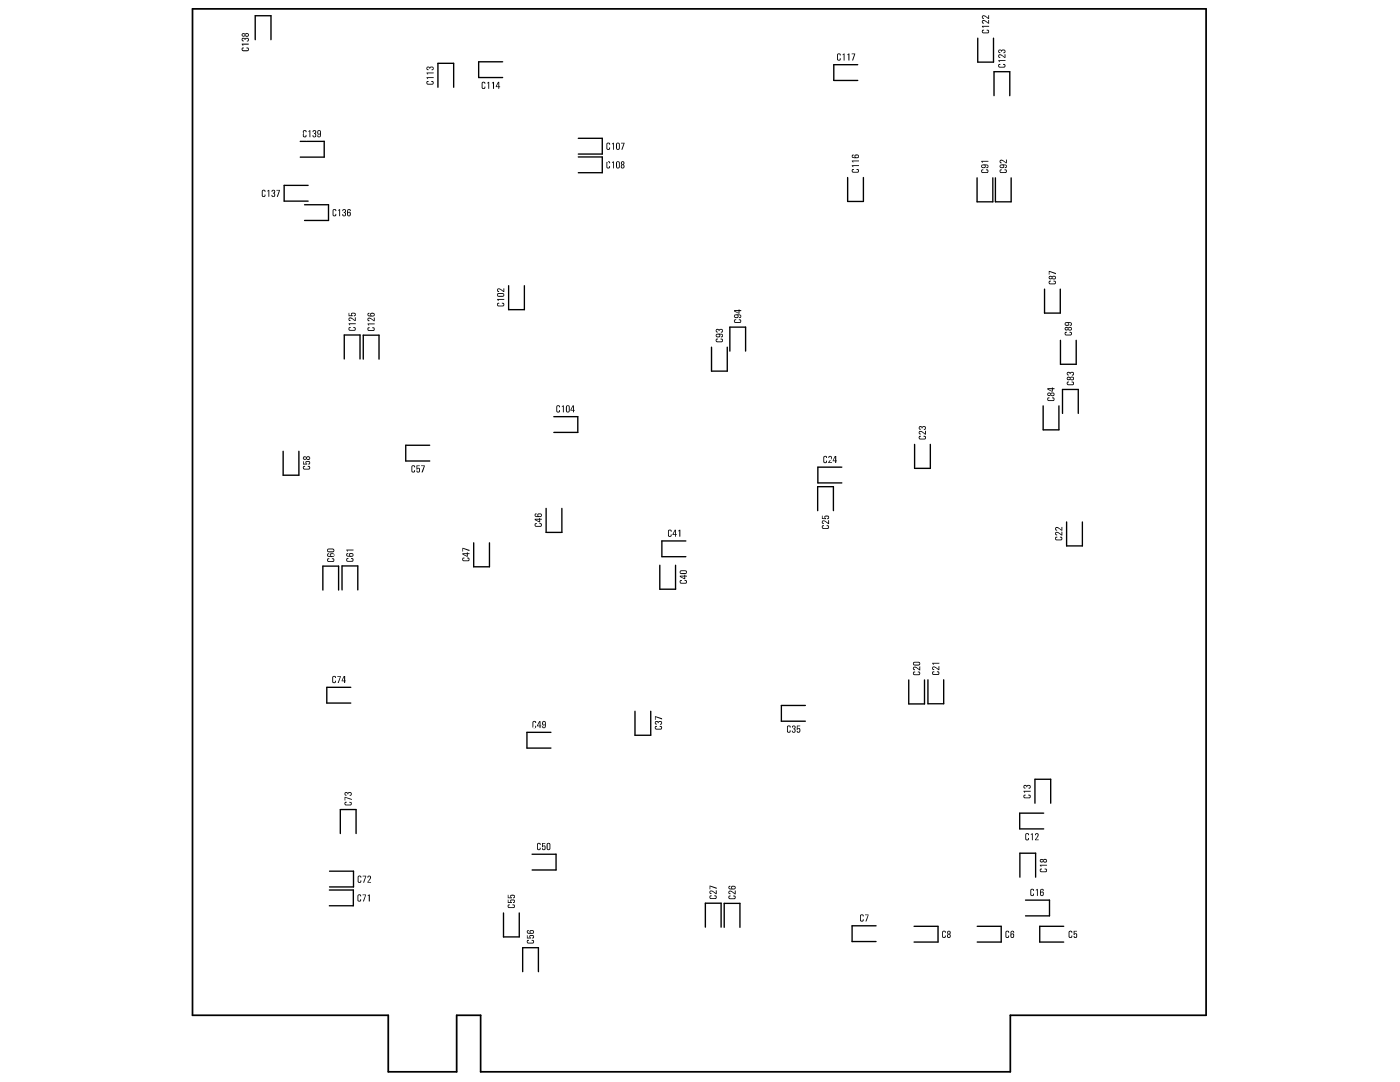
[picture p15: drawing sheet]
<svg xmlns="http://www.w3.org/2000/svg" width="279mm" height="216mm" viewBox="0 0 279 216" stroke-linecap="round" stroke-linejoin="round" font-family="sans-serif">
<g fill="none" stroke="#000" stroke-width=".27">
<path d="M50.9 7.9v-4.8h3.2v4.8M87.4 17.4v-4.8h3.1v4.8M100.3 12.3h-4.8v3.2h4.8M171.2 12.9h-4.8v3.2h4.8M195.1 7.6v4.8h3.2v-4.8M198.4 19.1v-4.8h3.1v4.8M59.9 28.2h4.8v3.2h-4.8M61.5 37h-4.8v3.1h4.8M115.4 27.6h4.8v3.1h-4.8M115.4 31.3h4.8v3.2h-4.8M169.2 35.4v4.8h3.1v-4.8M195 35.5v4.8h3.1v-4.8"/>
<path d="M198.7 35.5v4.8h3.1v-4.8M60.8 40.9h4.8v3.1h-4.8M101.5 57v4.8h3.2v-4.8M208.5 57.7v4.8h3.1v-4.8M68.7 71.6v-4.8h3.1v4.8M72.5 71.7v-4.8h3.1v4.8M142 69.3v4.8h3.1v-4.8M145.7 70.1v-4.8h3.1v4.8M211.6 67.9v4.8h3.2v-4.8M56.5 90v4.8h3.2v-4.8M85.8 88.8h-4.8v3.2h4.8M110.5 83.1h4.8v3.2h-4.8"/>
<path d="M168 93.2h-4.8v3.2h4.8M182.5 88.7v4.8h3.2v-4.8M208.2 81v4.8h3.1v-4.8M212 82.5v-4.8h3.2v4.8M64.4 117.7v-4.7h3.2v4.7M68.3 117.7v-4.8h3.1v4.8M94.5 108.3v4.8h3.2v-4.8M109 101.5v4.7h3.1v-4.7M131.7 112.8v4.8h3.1v-4.8M136.9 107.9h-4.8v3.2h4.8M163.2 101.9v-4.8h3.1v4.8M212.9 104.1v4.8h3.1v-4.8"/>
<path d="M70 137.1h-4.8v3.2h4.8M181.4 135.7v4.8h3.1v-4.8M185.2 135.6v4.8h3.1v-4.8M109.9 146.1h-4.7v3.2h4.7M126.7 141.9v4.8h3.2v-4.8M160.7 140.8h-4.8v3.1h4.8M65.7 177.6h4.8v3.1h-4.8M65.8 173.8h4.8v3.2h-4.8M67.9 166.3v-4.8h3.2v4.8M106.2 170.5h4.8v3.1h-4.8M203.5 175v-4.8h3.2v4.8M204.7 179.6h4.7v3.1h-4.7"/>
<path d="M206.5 160.3v-4.8h3.2v4.8M208.3 162.3h-4.8v3.1h4.8M100.5 182.2v4.8h3.1v-4.8M104.3 193.9v-4.8h3.2v4.8M140.8 185v-4.8h3.1v4.8M144.5 185v-4.7h3.2v4.7M174.8 184.7h-4.7v3.2h4.7M182.4 184.8h4.8v3.2h-4.8M195 184.8h4.8v3.2h-4.8M212.3 184.8h-4.8v3.2h4.8"/>
</g>
<g fill="#000">
<path d="M48.3 7.6h.4l.2 .2 .2-.2h.4l.2 .4-.3 .3h-.1v-.2a.19 .19 0 0 0 .2-.2 .19 .19 0 0 0-.2-.2l-.5 .3a.22 .22 0 0 0-.1-.3 .22 .22 0 0 0-.3 .1 .22 .22 0 0 0 .2 .3v.2l-.3-.1zM48.3 9.5h.3v.2a.18 .18 0 0 0-.2 .1 .18 .18 0 0 0 .2 .2h.7a.19 .19 0 0 0 .2-.2 .19 .19 0 0 0-.3-.1v-.2l.4 .1v.6h-1a.42 .42 0 0 1-.4-.2 .42 .42 0 0 1 .1-.5zM48.3 8.7h1.3v.2h-1.1l.1 .2h-.2zM85.2 13.3h.4l.2 .2 .2-.2h.4l.1 .6-.4 .1v-.2a.22 .22 0 0 0 .3-.2 .22 .22 0 0 0-.3-.1l-.2 .2h-.2a.21 .21 0 0 0-.3-.3 .21 .21 0 0 0 0 .4h.1v.2l-.4-.2zM85.2 16.2h.3v.1a.2 .2 0 0 0-.2 .2 .2 .2 0 0 0 .2 .2h.6a.21 .21 0 0 0 .3-.2 .21 .21 0 0 0-.3-.2v-.1h.4v.5l-.1 .2h-1.1l-.2-.2zM85.1 15.4h1.4v.2h-1.2l.2 .2h-.2zM85.1 14.5h1.4v.1h-1.2l.2 .2h-.2zM96.2 16.4l.2-.1 .4 .1 .1 .3h-.2a.2 .2 0 0 0-.2-.2 .2 .2 0 0 0-.2 .2v.6a.21 .21 0 0 0 .2 .3 .21 .21 0 0 0 .2-.3h.2l-.1 .4-.4 .1-.2-.2zM97.2 16.5l.4-.2v1.4h-.2v-1.2l-.2 .2zM98.2 16.5l.4-.2v1.4h-.2v-1.2l-.2 .2zM167.1 10.8l.2-.2 .4 .1 .1 .3-.2 .1a.2 .2 0 0 0-.2-.3 .2 .2 0 0 0-.2 .3v.6a.21 .21 0 0 0 .3 .2 .21 .21 0 0 0 .1-.3h.2l-.1 .4-.4 .1-.2-.1zM168.2 10.9l.3-.2v1.4h-.1v-1.2l-.2 .1z"/>
<path d="M169.1 10.9l.4-.2v1.4h-.2v-1.2l-.2 .1zM170 10.7h.7l-.5 1.4h-.2l.5-1.3h-.5zM196 4.1l.5-.1 .7 .5v-.5h.2v.7l-1-.5a.2 .2 0 0 0-.3 .1 .2 .2 0 0 0 .3 .2v.2l-.4-.1zM196 3.2l.6-.1 .6 .5v-.6h.2v.8h-.2l-.7-.5a.21 .21 0 0 0-.2-.2 .21 .21 0 0 0-.2 .3 .21 .21 0 0 0 .3 .2v.2l-.4-.1zM196 6l.4-.1v.2a.2 .2 0 0 0-.3 .2 .2 .2 0 0 0 .3 .2h.6a.21 .21 0 0 0 .2-.3 .21 .21 0 0 0-.3-.1v-.2l.4 .1 .1 .4-.1 .2-1.1 .1-.2-.2zM196 5.2h1.4v.1h-1.2l.1 .2h-.2zM199.3 10.9h.5l.7 .5v-.6h.2v.7l-1-.5a.2 .2 0 0 0-.3 .1 .2 .2 0 0 0 .2 .3v.1l-.3-.1zM199.3 10l.4-.1 .2 .2 .2-.2h.4l.1 .6-.4 .1v-.2a.22 .22 0 0 0 .3-.2 .22 .22 0 0 0-.3-.1l-.2 .2h-.2a.21 .21 0 0 0-.3-.3 .21 .21 0 0 0 0 .4h.1v.2l-.3-.1zM199.3 12.8h.4v.1a.2 .2 0 0 0-.3 .2 .2 .2 0 0 0 .2 .2h.6a.21 .21 0 0 0 .3-.2 .21 .21 0 0 0-.3-.2v-.1h.4l.1 .4-.2 .3h-1.1l-.2-.2zM199.2 12h1.5v.2h-1.3l.2 .2h-.2zM52.4 37.9h.5l.1 .3-.2 .1a.2 .2 0 0 0-.2-.3 .2 .2 0 0 0-.2 .3v.6a.21 .21 0 0 0 .3 .2 .21 .21 0 0 0 .1-.3h.2l-.1 .4-.4 .1-.2-.1zM53.4 38.1l.3-.2v1.4h-.1v-1.2l-.2 .1z"/>
<path d="M54.2 38l.4-.1 .3 .2v.3l-.2 .2 .2 .2v.4l-.5 .1-.2-.4 .2 .1a.2 .2 0 0 0 .2 .1 .2 .2 0 0 0 .1-.2l-.2-.5a.21 .21 0 0 0 .3-.1 .21 .21 0 0 0-.2-.2 .21 .21 0 0 0-.2 .2h-.2zM55.2 37.9h.7l-.5 1.4h-.2l.5-1.3h-.5zM60.5 26h.6l.1 .3-.2 .1a.2 .2 0 0 0-.2-.3 .2 .2 0 0 0-.2 .3v.6a.21 .21 0 0 0 .3 .2 .21 .21 0 0 0 .1-.3h.2l-.1 .4-.4 .1-.2-.1zM61.6 26.2l.3-.2v1.4h-.1v-1.2l-.2 .1zM62.5 26.1l.3-.1 .3 .2v.3l-.2 .1 .2 .3-.1 .4-.4 .1-.2-.4 .2 .1a.2 .2 0 0 0 .2 .1 .2 .2 0 0 0 .1-.2l-.2-.5a.21 .21 0 0 0 .3-.1 .21 .21 0 0 0-.2-.3 .21 .21 0 0 0-.2 .3h-.2zM121.1 32.3l.2-.1h.4l.1 .3-.2 .1a.2 .2 0 0 0-.2-.3 .2 .2 0 0 0-.2 .3v.6a.21 .21 0 0 0 .2 .2 .21 .21 0 0 0 .2-.3h.2l-.1 .5h-.4l-.2-.1zM121.1 28.6l.2-.1h.4l.1 .3-.2 .1a.2 .2 0 0 0-.2-.3 .2 .2 0 0 0-.2 .3v.6a.21 .21 0 0 0 .2 .2 .21 .21 0 0 0 .2-.3h.2l-.1 .4-.4 .1-.2-.1zM122.2 32.3l.3-.1v1.4h-.2v-1.2l-.2 .1zM122.1 28.7l.4-.2v1.4h-.2v-1.2l-.2 .1zM123.9 28.5h.7l-.4 1.4h-.2l.5-1.3h-.6zM170 33.8l.4-.1v.2a.2 .2 0 0 0-.3 .2 .2 .2 0 0 0 .3 .2h.6a.21 .21 0 0 0 .3-.3 .21 .21 0 0 0-.4-.1v-.2l.5 .1v.4l-.1 .2-1.1 .1-.2-.2zM170 33h1.4v.1h-1.2l.2 .2h-.2z"/>
<path d="M170 32h1.4v.2h-1.2l.2 .2h-.2zM195.9 33.9l.4-.1v.2a.2 .2 0 0 0-.3 .1 .2 .2 0 0 0 .2 .3h.6a.21 .21 0 0 0 .3-.3 .21 .21 0 0 0-.3-.1v-.2l.4 .1 .1 .4-.2 .2h-1.1l-.2-.1zM195.8 32.1h1.5v.2h-1.3l.2 .2h-.2zM199.5 32l.5-.1 .8 .5v-.5h.1v.7l-.9-.5a.2 .2 0 0 0-.3 .1 .2 .2 0 0 0 .2 .2v.2l-.4-.1zM199.5 33.9l.4-.1v.2a.2 .2 0 0 0-.2 .1 .2 .2 0 0 0 .2 .3h.6a.21 .21 0 0 0 .3-.3 .21 .21 0 0 0-.3-.1v-.2l.4 .1v.4l-.1 .2h-1.1l-.2-.1zM66.4 41.8h.6l.1 .3h-.2a.2 .2 0 0 0-.2-.2 .2 .2 0 0 0-.1 .2v.7a.21 .21 0 0 0 .2 .2 .21 .21 0 0 0 .1-.3h.2l-.1 .4-.4 .1-.2-.2zM67.5 41.9l.4-.2v1.4h-.2v-1.1l-.2 .1zM68.4 41.8l.3-.1 .4 .3-.1 .3-.2 .1 .3 .2-.1 .5-.5 .1-.2-.4h.2a.2 .2 0 0 0 .2 .2 .2 .2 0 0 0 .2-.3l-.3-.4a.21 .21 0 0 0 .3-.1 .21 .21 0 0 0-.2-.3 .21 .21 0 0 0-.2 .2h-.2zM99.3 57.6h.5l.7 .5v-.6h.1v.8h-.2l-.6-.5a.21 .21 0 0 0-.3-.2 .21 .21 0 0 0-.1 .3 .21 .21 0 0 0 .2 .2v.2l-.3-.1zM99.2 59.7h1.4v.1h-1.2l.2 .2h-.2zM209.3 56.1l.4-.1v.2a.2 .2 0 0 0-.3 .1 .21 .21 0 0 0 .3 .3h.6a.21 .21 0 0 0 .3-.3 .21 .21 0 0 0-.4-.1v-.2l.5 .1v.4l-.1 .2h-1.1l-.2-.1zM209.3 54.1l1.4 .4v.2l-1.3-.5v.6h-.1z"/>
<path d="M69.6 63.4h.5l.7 .5v-.6h.2v.8l-1-.6a.2 .2 0 0 0-.3 .2 .2 .2 0 0 0 .3 .2v.2l-.4-.1zM69.6 65.3h.4v.1a.2 .2 0 0 0-.3 .2 .2 .2 0 0 0 .3 .2h.6a.21 .21 0 0 0 .2-.2 .21 .21 0 0 0-.3-.2v-.1h.4l.1 .5-.1 .2h-1.1l-.2-.2zM69.6 62.4h.1v.5h.5l-.1-.1 .1-.4h.6l.2 .2v.3l-.4 .2 .1-.2a.19 .19 0 0 0 .1-.2 .19 .19 0 0 0-.3-.1h-.1a.18 .18 0 0 0-.2 .1 .18 .18 0 0 0 .2 .2v.2h-.8zM69.6 64.5h1.4v.2h-1.2l.1 .2h-.2zM73.4 63.5l.5-.1 .7 .5v-.5h.2v.7l-1-.5a.2 .2 0 0 0-.3 .1 .2 .2 0 0 0 .2 .2v.2l-.3-.1zM73.4 65.4l.4-.1v.2a.2 .2 0 0 0-.3 .1 .2 .2 0 0 0 .2 .3h.7a.21 .21 0 0 0 .2-.3 .21 .21 0 0 0-.3-.1v-.2l.4 .1 .1 .4-.2 .2h-1l-.2-.1zM73.4 64.5h1.4v.2h-1.2l.1 .2h-.2zM99.3 60.5l.3-.1v.2a.2 .2 0 0 0-.2 .2 .2 .2 0 0 0 .2 .2h.6a.21 .21 0 0 0 .3-.3 .21 .21 0 0 0-.3-.1v-.2l.4 .1v.4l-.1 .2h-1.1l-.2-.1zM142.9 65.7l.4-.1 .2 .2 .2-.2 .4 .1 .2 .4-.3 .3h-.1v-.2a.21 .21 0 0 0 .3-.2 .22 .22 0 0 0-.4-.2l-.4 .3a.2 .2 0 0 0-.1-.3 .2 .2 0 0 0-.3 .1 .2 .2 0 0 0 .2 .3v.2l-.3-.2zM142.9 67.6h.4v.1a.2 .2 0 0 0-.3 .2 .2 .2 0 0 0 .2 .2h.7a.21 .21 0 0 0 .2-.2 .21 .21 0 0 0-.3-.2v-.1h.4l.1 .5-.2 .2h-1l-.2-.2zM146.5 63.8l.4-.1v.2a.2 .2 0 0 0-.3 .2 .2 .2 0 0 0 .3 .2h.6a.21 .21 0 0 0 .2-.3 .21 .21 0 0 0-.3-.1v-.2l.5 .1v.4l-.1 .2h-1.1l-.2-.1zM209.1 79.4l.3-.1v.2a.2 .2 0 0 0-.2 .1 .2 .2 0 0 0 .2 .3h.6a.21 .21 0 0 0 .3-.3 .21 .21 0 0 0-.3-.1v-.2l.4 .1 .1 .4-.2 .2h-1.1l-.2-.1z"/>
<path d="M213 74.3l.4-.1 .2 .2 .2-.2h.4l.1 .5-.2 .3h-.2v-.3a.21 .21 0 0 0 .3-.2 .21 .21 0 0 0-.3-.1l-.4 .2a.2 .2 0 0 0-.1-.2 .2 .2 0 0 0-.3 .1 .2 .2 0 0 0 .2 .2v.2l-.3-.1zM212.5 66.3l.4-.1v.2a.2 .2 0 0 0-.3 .2 .2 .2 0 0 0 .3 .2h.6a.21 .21 0 0 0 .2-.3 .21 .21 0 0 0-.3-.1v-.2l.5 .1v.4l-.1 .2h-1.1l-.2-.1zM213 76.2l.3-.1v.2a.2 .2 0 0 0-.2 .2 .2 .2 0 0 0 .2 .2h.6a.21 .21 0 0 0 .3-.2 .21 .21 0 0 0-.3-.2v-.2l.4 .1v.4l-.1 .2-1.1 .1-.2-.3zM60.5 93h.4v.1a.2 .2 0 0 0-.3 .2 .2 .2 0 0 0 .3 .2h.6a.21 .21 0 0 0 .2-.2 .21 .21 0 0 0-.3-.2v-.1h.4l.1 .5-.1 .2h-1.1l-.2-.2zM60.5 92h.1v.5h.5l-.1-.4 .4-.1a.38 .38 0 0 1 .4 .1 .38 .38 0 0 1 0 .5l-.3 .1 .3-.4-.5-.1a.18 .18 0 0 0-.2 .1 .18 .18 0 0 0 .2 .2v.2h-.8zM82.2 92.9h.6l.1 .3h-.2a.2 .2 0 0 0-.2-.2 .2 .2 0 0 0-.2 .2v.7a.21 .21 0 0 0 .2 .2 .21 .21 0 0 0 .2-.3h.1v.4l-.5 .1-.2-.2zM83.1 92.9h.7v.1h-.5v.5l.2-.1a.27 .27 0 0 1 .3 .1 .27 .27 0 0 1 0 .3l-.1 .4-.5 .1-.1-.4 .4 .2 .1-.1v-.3a.18 .18 0 0 0-.1-.2 .18 .18 0 0 0-.2 .2h-.2zM84 92.9h.8l-.4 1.4h-.3l.5-1.3h-.6zM111.1 81l.2-.1h.4l.1 .3-.2 .1a.2 .2 0 0 0-.2-.3 .2 .2 0 0 0-.2 .3v.6a.21 .21 0 0 0 .2 .2 .21 .21 0 0 0 .2-.3h.2l-.1 .4-.4 .1-.2-.1zM112.1 81.1l.4-.2v1.4h-.2v-1.2l-.2 .1zM164.4 91.1l.6-.1 .1 .3-.2 .1a.2 .2 0 0 0-.2-.3 .2 .2 0 0 0-.2 .3v.6a.21 .21 0 0 0 .2 .2 .21 .21 0 0 0 .2-.3h.1v.4l-.4 .1-.3-.1zM165.4 91.1l.3-.1 .3 .1v.4l-.5 .7h.5v.2h-.7l.5-.9a.21 .21 0 0 0-.1-.4 .2 .2 0 0 0-.2 .3h-.2z"/>
<path d="M183.4 86.1l.5-.1 .7 .5v-.5h.2v.7h-.2l-.8-.5a.2 .2 0 0 0-.3 .1 .2 .2 0 0 0 .3 .2v.2l-.4-.2zM183.4 85.1l.4-.1 .2 .2 .2-.2 .4 .1 .2 .4-.3 .3h-.1v-.2a.21 .21 0 0 0 .3-.2 .22 .22 0 0 0-.4-.2l-.4 .3a.2 .2 0 0 0-.1-.3 .2 .2 0 0 0-.2 .1 .2 .2 0 0 0 .2 .3v.2l-.4-.2zM183.4 87h.4v.1a.2 .2 0 0 0-.3 .2 .2 .2 0 0 0 .3 .2h.6a.21 .21 0 0 0 .2-.2 .21 .21 0 0 0-.3-.2v-.1h.4l.1 .5-.1 .2h-1.1l-.3-.3zM65.4 111.4h.3v.2a.2 .2 0 0 0-.3 .1 .21 .21 0 0 0 .3 .3h.6a.21 .21 0 0 0 .2-.3 .21 .21 0 0 0-.3-.1v-.2l.5 .1v.4l-.1 .2h-1.1l-.2-.3zM69.2 111.4h.3v.1a.2 .2 0 0 0-.2 .2 .2 .2 0 0 0 .2 .2h.6a.21 .21 0 0 0 .3-.2 .21 .21 0 0 0-.3-.2v-.1h.4v.5l-.1 .2h-1.1l-.2-.2zM69.1 109.7h1.4v.1h-1.2l.2 .2h-.2zM92.3 111.3h.4v.1a.2 .2 0 0 0-.3 .2 .2 .2 0 0 0 .3 .2h.6a.21 .21 0 0 0 .2-.2 .21 .21 0 0 0-.3-.2v-.1h.4l.1 .4-.1 .3h-1.1l-.2-.2zM92.3 109.3l1.4 .4v.3l-1.3-.5v.5h-.1zM106.8 104.5l.3-.1v.2a.2 .2 0 0 0-.2 .1 .2 .2 0 0 0 .2 .2h.6a.21 .21 0 0 0 .3-.2 .21 .21 0 0 0-.3-.1v-.2l.4 .1v.4l-.1 .2h-1.1l-.2-.2zM133.4 105.8l.6-.1 .1 .3-.2 .1a.2 .2 0 0 0-.2-.3 .2 .2 0 0 0-.2 .3v.6a.21 .21 0 0 0 .2 .3 .22 .22 0 0 0 .2-.4h.1v.5h-.4l-.3-.1zM135.4 105.9l.4-.2v1.4h-.2v-1.2l-.2 .2zM135.7 115.8l.4-.1v.2a.2 .2 0 0 0-.3 .2 .2 .2 0 0 0 .3 .2h.6a.21 .21 0 0 0 .2-.2 .21 .21 0 0 0-.3-.2v-.2l.4 .1 .1 .4-.1 .2-1.1 .1-.2-.2z"/>
<path d="M164.1 103.9l.4-.1 .8 .6v-.6h.2v.8h-.2l-.8-.6a.2 .2 0 0 0-.3 .1 .2 .2 0 0 0 .2 .3v.1l-.4-.1zM164.1 104.8h.4v.2a.2 .2 0 0 0-.3 .1 .2 .2 0 0 0 .2 .3h.6a.21 .21 0 0 0 .3-.3 .21 .21 0 0 0-.3-.1v-.2l.4 .1 .1 .4-.2 .2h-1.1l-.2-.3zM164 102.9h.2v.5h.4l-.1-.4 .2-.1h.7v.6l-.3 .1v-.2a.21 .21 0 0 0 .2-.3 .21 .21 0 0 0-.4 0l-.2 .1 .2 .4h-.9zM210.7 106.2l.4-.1 .7 .5v-.5h.2v.8h-.2l-.8-.6a.2 .2 0 0 0-.3 .1 .2 .2 0 0 0 .3 .2v.2l-.4-.1zM210.6 105.3l.5-.1 .7 .5v-.5h.2v.7l-1-.5a.2 .2 0 0 0-.3 .1 .2 .2 0 0 0 .3 .2v.2l-.4-.1zM210.6 107.2l.4-.1v.2a.2 .2 0 0 0-.3 .1 .21 .21 0 0 0 .3 .3h.6a.21 .21 0 0 0 .2-.3 .21 .21 0 0 0-.3-.1v-.2l.4 .1 .1 .4-.1 .2h-1.1l-.2-.1zM66.3 135l.3-.1h.4l.1 .3-.2 .1a.2 .2 0 0 0-.2-.3 .2 .2 0 0 0-.2 .3v.6a.21 .21 0 0 0 .2 .2 .21 .21 0 0 0 .2-.3h.1v.4l-.4 .1-.3-.1zM67.3 134.9h.7l-.4 1.4h-.2l.5-1.3h-.6zM182.3 133.1l.4-.1 .8 .5v-.5h.1v.7h-.2l-.7-.5a.2 .2 0 0 0-.3 .1 .2 .2 0 0 0 .2 .2v.2l-.4-.1zM182.3 134h.3v.2a.2 .2 0 0 0-.2 .1 .2 .2 0 0 0 .2 .2h.6a.21 .21 0 0 0 .3-.2 .21 .21 0 0 0-.3-.1v-.2l.4 .1v.4l-.1 .2h-1.1l-.2-.3zM186.1 133.1l.4-.1 .8 .5v-.5h.2v.7h-.2l-.8-.5a.2 .2 0 0 0-.3 .1 .2 .2 0 0 0 .2 .2v.2l-.4-.2zM186.1 134h.4v.1a.2 .2 0 0 0-.3 .2 .2 .2 0 0 0 .2 .2h.7a.21 .21 0 0 0 .2-.2 .21 .21 0 0 0-.3-.2v-.1h.4l.1 .4-.2 .3h-1l-.3-.3z"/>
<path d="M186 132.3h1.5v.1h-1.2l.1 .2h-.2zM68.8 158.1l.4-.1 .2 .3 .2-.3 .4 .1 .2 .5-.3 .2h-.1v-.2a.21 .21 0 0 0 .3-.2 .22 .22 0 0 0-.4-.2l-.4 .3a.2 .2 0 0 0-.1-.3 .2 .2 0 0 0-.2 .2 .2 .2 0 0 0 .2 .2v.2l-.4-.1zM68.8 160h.4v.2a.2 .2 0 0 0-.3 .1 .2 .2 0 0 0 .3 .2h.6a.21 .21 0 0 0 .2-.2 .21 .21 0 0 0-.3-.1v-.2l.4 .1 .1 .4-.1 .2h-1.1l-.3-.3zM68.8 159l1.4 .4v.2l-1.3-.4v.5h-.1zM106.3 144l.2-.2 .4 .1 .1 .3-.2 .1a.2 .2 0 0 0-.2-.3 .2 .2 0 0 0-.2 .3v.6a.21 .21 0 0 0 .3 .2 .21 .21 0 0 0 .1-.3h.2l-.1 .4-.4 .1-.2-.1zM130.7 144l.5-.1 .2 .2 .1-.2h.5l.1 .2v.4l-.4 .1v-.2a.23 .23 0 0 0 .3-.2 .23 .23 0 0 0-.4-.1l-.2 .2h-.1l-.1-.2a.21 .21 0 0 0-.3 0 .21 .21 0 0 0 0 .2l.2 .1v.2l-.4-.1zM130.7 144.9h.4v.1a.2 .2 0 0 0-.3 .2 .2 .2 0 0 0 .3 .2h.6a.21 .21 0 0 0 .3-.2 .22 .22 0 0 0-.4-.2v-.1h.5v.4l-.1 .2-1.1 .1-.2-.2zM130.7 142.9l1.4 .4v.3l-1.3-.5v.5h-.1zM157.1 144.9l.2-.1h.4l.1 .3-.2 .1a.2 .2 0 0 0-.2-.3 .2 .2 0 0 0-.2 .3v.6a.21 .21 0 0 0 .3 .2 .21 .21 0 0 0 .1-.3h.2l-.1 .4-.4 .1-.2-.1zM158.1 144.9l.4-.1 .3 .3-.1 .3h-.2l.3 .2v.4l-.5 .2-.2-.1-.1-.3h.2l.1 .2a.27 .27 0 0 0 .3-.2 .27 .27 0 0 0-.3-.3v-.2h.2a.2 .2 0 0 0 .1-.3 .2 .2 0 0 0-.3 0l-.1 .2h-.1zM159 144.8h.7v.1h-.5v.5l.4-.1 .1 .1v.6l-.5 .2-.2-.4 .2 .1a.18 .18 0 0 0 .2 .1 .18 .18 0 0 0 .1-.2l-.1-.4-.4 .2zM204.3 156.7l.4-.1 .2 .2 .2-.2 .4 .1 .2 .4-.3 .3h-.1v-.2a.21 .21 0 0 0 .3-.2 .22 .22 0 0 0-.4-.2l-.4 .3a.2 .2 0 0 0-.1-.3 .2 .2 0 0 0-.2 .1 .2 .2 0 0 0 .2 .3v.1l-.4-.1z"/>
<path d="M204.3 158.6h.4v.1a.2 .2 0 0 0-.3 .2 .2 .2 0 0 0 .3 .2h.6a.21 .21 0 0 0 .2-.2 .21 .21 0 0 0-.3-.2v-.1h.4l.1 .5-.1 .2h-1.1l-.2-.2zM204.3 157.8h1.4v.2h-1.2l.1 .2h-.2zM71.4 178.6l.2-.1h.4l.1 .3-.2 .1a.2 .2 0 0 0-.2-.3 .2 .2 0 0 0-.2 .3v.6a.21 .21 0 0 0 .3 .2 .21 .21 0 0 0 .1-.3h.2l-.1 .4-.4 .1-.2-.1zM71.5 174.8h.5l.1 .2-.2 .1a.2 .2 0 0 0-.2-.2 .2 .2 0 0 0-.1 .2v.6a.21 .21 0 0 0 .2 .3 .21 .21 0 0 0 .1-.3h.2l-.1 .4-.4 .1-.2-.2zM72.3 178.5h.7l-.4 1.4h-.2l.5-1.3h-.6zM72.4 174.7h.7l-.4 1.4h-.2l.4-1.2h-.5zM73.4 178.7l.4-.2v1.4h-.2v-1.2l-.2 .1zM73.4 174.8l.3-.1 .3 .2v.4l-.5 .7h.6v.1h-.8l.5-.9a.2 .2 0 0 0-.1-.3 .2 .2 0 0 0-.2 .2h-.2zM101.3 179.5h.2v.5h.4l-.1-.4 .4-.1a.38 .38 0 0 1 .5 .1 .38 .38 0 0 1 0 .5l-.3 .1 .2-.4-.4-.1a.18 .18 0 0 0-.2 .1 .18 .18 0 0 0 .2 .2v.2h-.9zM101.3 178.6h.2v.5h.4l-.1-.4 .2-.1h.7v.5l-.3 .1v-.1a.21 .21 0 0 0 .2-.3 .21 .21 0 0 0-.4-.1l-.2 .1 .2 .4h-.9zM107.2 168.3l.2-.1h.4l.1 .3-.2 .1a.2 .2 0 0 0-.2-.3 .2 .2 0 0 0-.2 .3v.6a.21 .21 0 0 0 .3 .3 .21 .21 0 0 0 .1-.4h.2l-.1 .5h-.4l-.2-.1zM108.2 168.2h.6v.2h-.5v.4l.3-.1a.27 .27 0 0 1 .3 .1 .27 .27 0 0 1 0 .3l-.1 .5h-.5l-.1-.3h.1l.1 .2h.2l.1-.4a.18 .18 0 0 0-.2-.3 .18 .18 0 0 0-.2 .2h-.1z"/>
<path d="M141.7 177.8l.4-.1 .8 .5v-.5h.1v.7h-.2l-.7-.5a.21 .21 0 0 0-.4 .1 .2 .2 0 0 0 .3 .2v.2l-.4-.2zM141.6 178.7h.4v.1a.2 .2 0 0 0-.3 .2 .2 .2 0 0 0 .3 .2h.6a.21 .21 0 0 0 .3-.2 .22 .22 0 0 0-.4-.2v-.1h.5v.4l-.1 .3h-1.1l-.2-.2zM141.6 176.7l1.4 .4v.3l-1.3-.5v.5h-.1zM145.4 177.8l.5-.1 .7 .5v-.5h.2v.8h-.2l-.8-.6a.2 .2 0 0 0-.3 .1 .2 .2 0 0 0 .3 .2v.2l-.4-.1zM145.5 178.7h.3v.2a.2 .2 0 0 0-.3 .1 .2 .2 0 0 0 .3 .2h.6a.21 .21 0 0 0 .2-.2 .21 .21 0 0 0-.3-.1v-.2l.4 .1 .1 .4-.1 .2h-1.1l-.2-.3zM204.7 166.4l.2-.2 .4 .1 .1 .3-.2 .1a.2 .2 0 0 0-.2-.3 .2 .2 0 0 0-.2 .3v.6a.21 .21 0 0 0 .2 .2 .21 .21 0 0 0 .2-.3h.1v.4l-.4 .1-.2-.1zM205.7 166.4l.4-.1v1.4h-.2v-1.2l-.2 .1zM205.7 177.4h.6l.1 .3-.2 .1a.2 .2 0 0 0-.2-.3 .2 .2 0 0 0-.2 .3v.6a.21 .21 0 0 0 .2 .2 .21 .21 0 0 0 .2-.3h.2l-.1 .4-.4 .1-.2-.1zM206.7 177.5l.4-.1v1.4h-.2v-1.2l-.2 .1zM206.7 166.3l.3-.1 .3 .2v.4l-.6 .7h.6v.2h-.7l.4-.9a.2 .2 0 0 0 0-.4 .21 .21 0 0 0-.3 .3h-.1zM207.6 173.3h.4v.2a.2 .2 0 0 0-.3 .2 .2 .2 0 0 0 .2 .2h.6a.21 .21 0 0 0 .3-.3 .21 .21 0 0 0-.3-.1v-.2l.4 .1 .1 .4-.2 .2h-1.1l-.2-.3zM207.5 172.6h1.5v.1h-1.3l.2 .2h-.2z"/>
<path d="M101.4 180.5h.4v.1a.2 .2 0 0 0-.3 .2 .2 .2 0 0 0 .2 .2h.6a.21 .21 0 0 0 .3-.2 .21 .21 0 0 0-.3-.2v-.1h.4l.1 .5-.2 .2h-1.1l-.2-.2zM105.2 187.6l.4-.1v.2a.2 .2 0 0 0-.3 .2 .2 .2 0 0 0 .2 .2h.7a.21 .21 0 0 0 .2-.2 .21 .21 0 0 0-.3-.2v-.2l.4 .1 .1 .4-.2 .2-1 .1-.2-.2zM105.2 186.6h.1v.5h.4l-.1-.4 .5-.1a.4 .4 0 0 1 .4 .1 .4 .4 0 0 1 0 .5l-.3 .1 .2-.4-.4-.2a.18 .18 0 0 0-.2 .2 .18 .18 0 0 0 .2 .2v.2h-.8zM171.7 182.5h.6l.1 .3-.2 .1a.2 .2 0 0 0-.2-.3 .2 .2 0 0 0-.2 .3v.6a.21 .21 0 0 0 .3 .2 .21 .21 0 0 0 .1-.3h.2l-.1 .4-.4 .1-.2-.1zM172.6 182.5h.7l-.4 1.4h-.2l.5-1.3h-.6zM188.1 185.8l.2-.1 .4 .1 .1 .3h-.2a.2 .2 0 0 0-.2-.2 .2 .2 0 0 0-.2 .2v.6a.21 .21 0 0 0 .2 .3 .21 .21 0 0 0 .2-.3h.2l-.1 .4-.4 .1-.2-.2zM200.7 185.8l.2-.1 .4 .1 .1 .3h-.2a.2 .2 0 0 0-.2-.2 .2 .2 0 0 0-.2 .2v.6a.21 .21 0 0 0 .3 .3 .21 .21 0 0 0 .1-.3h.2l-.1 .4-.4 .1-.2-.2zM213.3 185.8l.2-.1 .4 .1 .1 .3h-.2a.2 .2 0 0 0-.2-.2 .2 .2 0 0 0-.2 .2v.6a.21 .21 0 0 0 .3 .3 .21 .21 0 0 0 .1-.3h.2l-.1 .4-.4 .1-.2-.2zM214.3 185.7h.6v.2h-.5v.4l.3-.1a.27 .27 0 0 1 .3 .1 .27 .27 0 0 1 0 .3l-.1 .5h-.5l-.1-.3h.1l.1 .2h.2l.1-.4a.18 .18 0 0 0-.2-.2 .18 .18 0 0 0-.2 .2h-.1z"/>
<path d="M48.3 6.7l.4-.1 .2 .2 .4-.2 .3 .1 .1 .4-.3 .2h-.3l-.2-.2-.2 .2h-.2l-.3-.2zM48.4 7a.21 .21 0 0 0 .4 0 .21 .21 0 0 0-.4 0zM49 6.9a.23 .23 0 0 0 .4 0 .23 .23 0 0 0-.4 0z"/>
<path d="M99.4 16.3h.2v.9h.2v.2h-.2v.3h-.1v-.3h-.6zM99.5 16.5l-.4 .7h.4z"/>
<path d="M63.4 26.1l.5-.1 .2 .3-.1 1-.2 .1-.4-.1-.1-.3h.2a.21 .21 0 0 0 .2 .3 .21 .21 0 0 0 .2-.3v-.2l-.3 .1-.2-.1zM63.6 26.2l-.1 .2a.24 .24 0 0 0 .2 .3 .24 .24 0 0 0 .3-.2 .24 .24 0 0 0-.2-.3z"/>
<path d="M123 32.3l.2-.1 .5 .1v1l-.2 .3-.5-.2zM123.2 32.4l-.1 .8a.2 .2 0 0 0 .2 .3 .2 .2 0 0 0 .2-.3v-.7l-.1-.2z"/>
<path d="M123 28.6l.2-.1 .5 .1v1l-.2 .3-.5-.2zM123.2 28.7l-.1 .8a.2 .2 0 0 0 .2 .2 .2 .2 0 0 0 .2-.2v-.7l-.1-.2z"/>
<path d="M124 32.3l.5-.1 .1 .3-.2 .4 .2 .1v.3l-.2 .3h-.4l-.1-.2v-.4l.2-.1-.2-.3zM124 32.6a.21 .21 0 0 0 .4 0 .21 .21 0 0 0-.4 0zM124 33.2a.25 .25 0 0 0 .5 0 .25 .25 0 0 0-.5 0z"/>
<path d="M170 30.9l.4-.1v.2a.22 .22 0 0 0-.2 .3 .22 .22 0 0 0 .3 .1h.1l-.1-.4 .2-.2h.4l.3 .2-.1 .5-.8 .1a.43 .43 0 0 1-.5-.2 .43 .43 0 0 1 0-.5zM170.7 31.1v.2l.2 .1h.3l.1-.2-.1-.2z"/>
<path d="M195.9 32.9h1.2l.2 .1v.3l-.5 .3 .1-.2a.23 .23 0 0 0 .2-.4 .23 .23 0 0 0-.4 .1v.2l-.1 .2-.5 .1-.3-.4zM196 33v.3l.4 .1a.24 .24 0 0 0 .1-.4 .24 .24 0 0 0-.4 0z"/>
<path d="M199.5 32.9l.5-.1 .8 .1 .1 .1v.3l-.4 .3 .1-.2a.23 .23 0 0 0 .1-.4 .23 .23 0 0 0-.4 .1l.1 .2-.1 .2-.5 .1-.3-.3zM199.7 33v.3l.3 .1a.24 .24 0 0 0 .2-.4 .24 .24 0 0 0-.4 0z"/>
<path d="M69.4 41.8h.5l.1 .3h-.2a.22 .22 0 0 0-.3-.2 .22 .22 0 0 0-.1 .4h.4l.2 .1v.4l-.2 .3-.3 .1-.2-.2zM69.5 42.5l-.1 .1a.25 .25 0 0 0 .3 .4 .23 .23 0 0 0 .1-.4l-.1-.2z"/>
<path d="M99.3 58.5h1.2l.1 .2v.4l-.3 .1h-.9l-.2-.3zM99.4 58.7v.3h.8a.2 .2 0 0 0 .3-.2 .2 .2 0 0 0-.3-.2z"/>
<path d="M209.4 55.1l.4-.1 .2 .2 .1-.2h.4l.2 .3v.3l-.5 .2-.2-.3-.1 .2h-.4l-.2-.2zM209.5 55.4a.21 .21 0 0 0 .4 0 .21 .21 0 0 0-.4 0zM210 55.4a.25 .25 0 0 0 .5 0 .25 .25 0 0 0-.5 0z"/>
<path d="M73.4 62.5l.3-.1v.2a.22 .22 0 0 0-.2 .3 .22 .22 0 0 0 .4 .1h.1l-.1-.4 .2-.2h.3l.3 .2v.5l-.9 .1a.43 .43 0 0 1-.4-.2 .43 .43 0 0 1 0-.5zM74.1 62.7v.2l.1 .1 .4-.1v-.1l-.1-.2z"/>
<path d="M142.9 66.7l.4-.1h.8l.2 .2v.3l-.4 .2v-.2a.23 .23 0 0 0 .2-.3 .23 .23 0 0 0-.4 0l.1 .2-.2 .3h-.5l-.2-.2zM143 66.8l.1 .3h.3a.24 .24 0 0 0 .2-.3 .24 .24 0 0 0-.4 0z"/>
<path d="M146.5 61.9h.9v-.2h.2v.2h.3v.2h-.3v.5h-.2l-.9-.4zM146.7 62.1l.7 .3v-.3z"/>
<path d="M146.5 62.8l.5-.1 .8 .1 .1 .1v.4l-.4 .2 .1-.2a.23 .23 0 0 0 .1-.4 .23 .23 0 0 0-.4 .1l.1 .2-.1 .2-.5 .1-.3-.2zM146.7 62.9l-.1 .3 .4 .1a.24 .24 0 0 0 .2-.4 .24 .24 0 0 0-.4 0z"/>
<path d="M209 77.5h.9v-.2h.2v.2h.4v.2h-.4v.5h-.2l-.9-.5zM209.2 77.7l.7 .3v-.3z"/>
<path d="M209.1 78.4l.4-.1 .2 .2 .2-.2h.3l.3 .3-.1 .3-.4 .2-.3-.3-.1 .2h-.4l-.2-.3zM209.2 78.7a.21 .21 0 0 0 .4 0 .21 .21 0 0 0-.4 0zM209.8 78.7a.24 .24 0 0 0 .4 0 .24 .24 0 0 0-.4 0z"/>
<path d="M212.6 65.3l.4-.1 .2 .2 .1-.2h.4l.2 .3v.3l-.5 .2-.2-.3-.1 .2h-.4l-.2-.2zM212.7 65.6a.21 .21 0 0 0 .4 0 .21 .21 0 0 0-.4 0zM213.2 65.6a.25 .25 0 0 0 .5 0 .25 .25 0 0 0-.5 0z"/>
<path d="M212.5 64.4l.3-.1h1l.1 .2v.4l-.3 .1-.1-.2a.23 .23 0 0 0 .3-.3 .23 .23 0 0 0-.4-.1h-.1v.5l-.5 .1-.3-.1zM212.6 64.5l.1 .3h.3a.23 .23 0 0 0 .2-.3 .23 .23 0 0 0-.4 0z"/>
<path d="M213 75.2h.4l.2 .2 .1-.2h.4l.2 .2v.4l-.4 .1-.3-.2-.1 .1-.4 .1-.2-.3zM213.1 75.5a.21 .21 0 0 0 .4 0 .21 .21 0 0 0-.4 0zM213.6 75.5a.25 .25 0 0 0 .5 0 .25 .25 0 0 0-.5 0z"/>
<path d="M60.5 91.2l.5-.1 .1 .1 .5-.2 .3 .2v.3l-.3 .3-.5-.3-.1 .3-.4-.1-.2-.2zM60.7 91.4a.2 .2 0 0 0 .4 0 .2 .2 0 0 0-.4 0zM61.2 91.4a.25 .25 0 0 0 .5 0 .25 .25 0 0 0-.5 0z"/>
<path d="M113 81l.2-.1 .5 .1v1l-.2 .3-.5-.2zM113.2 81.1l-.1 .8a.2 .2 0 0 0 .2 .2 .2 .2 0 0 0 .2-.2v-.7l-.1-.2z"/>
<path d="M114.3 80.9h.2v.9h.2v.1h-.2v.4h-.1v-.4h-.6zM114.4 81.1l-.4 .7h.4z"/>
<path d="M166.6 91h.3v.9h.1l-.1 .5h-.2v-.4h-.5zM166.7 91.2l-.4 .7h.4z"/>
<path d="M65.4 110.5l.3-.1v.2a.24 .24 0 0 0-.2 .3 .24 .24 0 0 0 .4 0l-.1-.3 .2-.2h.4l.3 .2v.3l-.2 .2h-.9l-.3-.2zM66 110.6v.3h.2a.25 .25 0 0 0 .3 0 .25 .25 0 0 0-.1-.4 .25 .25 0 0 0-.3 .1z"/>
<path d="M65.3 109.6l1.1-.1 .3 .1v.3l-.3 .3h-1l-.1-.3zM65.4 109.7l.1 .3h.8a.2 .2 0 0 0 .3-.2 .2 .2 0 0 0-.3-.2z"/>
<path d="M69.2 110.5l.3-.1v.1a.24 .24 0 0 0-.2 .4 .24 .24 0 0 0 .4 0l-.1-.4 .2-.1h.5l.2 .2v.3l-.2 .2h-.9l-.3-.2zM69.8 110.6v.2l.2 .1a.25 .25 0 0 0 .3-.1 .25 .25 0 0 0 0-.3 .25 .25 0 0 0-.4 .1z"/>
<path d="M92.3 110.4h.9v-.2h.2v.2h.3v.2h-.3v.5h-.2l-.9-.5zM92.4 110.6l.8 .3v-.3z"/>
<path d="M106.7 102.6l.4-.2v.2a.23 .23 0 0 0-.2 .3 .23 .23 0 0 0 .4 .1l-.1-.4 .2-.2 .7 .2v.3l-.2 .3-1.1-.1zM107.4 102.7a.27 .27 0 0 0 .3 .3 .27 .27 0 0 0 .2-.3z"/>
<path d="M106.7 103.5h.9v-.2h.2v.2h.3v.2h-.3v.5h-.2l-.9-.4zM106.9 103.7l.7 .3v-.3z"/>
<path d="M134.7 105.7h.2v.9h.2v.1h-.2v.4h-.2v-.4h-.5zM134.7 105.9l-.3 .7h.3z"/>
<path d="M135.7 114.9h.9v-.2h.1v.2h.4v.1h-.4v.6h-.1l-.9-.5zM135.8 115l.8 .4v-.4z"/>
<path d="M135.7 113.9l1.1-.1 .2 .1 .1 .4-.4 .3-.9-.1-.2-.3zM135.8 114l.1 .3h.8a.2 .2 0 0 0 .3-.1 .2 .2 0 0 0-.3-.2z"/>
<path d="M68.6 134.9h.3v.9h.1l-.1 .5h-.2v-.4h-.5zM68.7 135.1l-.4 .7h.4z"/>
<path d="M182.3 132.1h1.2l.1 .2v.3l-.3 .2h-.9l-.2-.3zM182.4 132.3v.3h.8a.2 .2 0 0 0 .3-.2 .2 .2 0 0 0-.3-.2z"/>
<path d="M107.6 143.9h.3v.9h.1v.1h-.1v.4h-.2v-.4h-.5zM107.7 144.1l-.4 .7h.4z"/>
<path d="M108.3 143.9h.5l.1 .3v1l-.6 .1-.1-.4h.2a.22 .22 0 0 0 .2 .3 .22 .22 0 0 0 .2-.4v-.1l-.3 .1-.3-.2zM108.4 144.1v.2a.23 .23 0 0 0 .2 .3 .23 .23 0 0 0 .2-.4l-.1-.2z"/>
<path d="M109.1 168.4l.3-.2 .4 .2v1l-.2 .2-.5-.2zM109.3 168.4v.8a.2 .2 0 0 0 .2 .3 .2 .2 0 0 0 .2-.3v-.7l-.1-.1z"/>
<path d="M145.4 176.9l.4-.1v.1a.23 .23 0 0 0-.2 .3 .23 .23 0 0 0 .3 .1l.1-.5h.6l.2 .1v.3l-.3 .3-1-.1zM146.1 177a.27 .27 0 0 0 .3 .3 .27 .27 0 0 0 .2-.3z"/>
<path d="M207.6 177.5l.3-.2 .3 .1 .1 .4h-.2a.22 .22 0 0 0-.3-.3 .22 .22 0 0 0-.1 .4h.4l.2 .2-.1 .7h-.4l-.2-.2zM207.8 178.1l-.1 .2a.23 .23 0 0 0 .3 .3 .23 .23 0 0 0 .1-.4v-.1z"/>
<path d="M207.6 171.4h.4l.2 .2 .1-.2h.4l.2 .1 .1 .4-.4 .2-.4-.2-.2 .2h-.3l-.2-.3zM207.7 171.8a.2 .2 0 0 0 .4 0 .2 .2 0 0 0-.4 0zM208.3 171.7a.24 .24 0 0 0 .4 0 .24 .24 0 0 0-.4 0z"/>
<path d="M105.2 185.7l.3-.1v.2a.23 .23 0 0 0-.2 .3 .23 .23 0 0 0 .4 .1v-.4l.2-.2 .6 .1 .1 .4-.3 .2h-1zM105.9 185.8v.1a.27 .27 0 0 0 .3 .3 .27 .27 0 0 0 .2-.4z"/>
<path d="M189.1 185.8l.3-.1 .3 .2v.3l-.2 .2 .3 .4-.2 .3-.4 .1-.2-.2v-.5l.2-.1-.2-.2zM189.2 186.1a.2 .2 0 0 0 .4 0 .2 .2 0 0 0-.4 0zM189.1 186.7a.25 .25 0 0 0 .5 0 .25 .25 0 0 0-.5 0z"/>
<path d="M201.7 185.8l.5-.1 .2 .4h-.2a.21 .21 0 0 0-.3-.2 .21 .21 0 0 0 0 .4h.3l.2 .2v.5l-.2 .2h-.3l-.2-.2zM201.9 186.4l-.1 .2a.25 .25 0 0 0 .1 .3 .25 .25 0 0 0 .4 0 .25 .25 0 0 0-.1-.4z"/>
</g>
<path d="M38.4 1.8h202.3v200.8h-39.1v11.3h-105.7v-11.3h-4.8v11.3h-13.6v-11.3h-39.1z" fill="none" stroke="#000" stroke-width=".35"/>
<g fill="#fff">
<circle cx="161.4" cy="26.8" r=".21"/>
<circle cx="160.2" cy="29.7" r=".21"/>
<circle cx="181" cy="113" r=".21"/>
<circle cx="184" cy="116.7" r=".21"/>
<circle cx="210.6" cy="65.6" r=".21"/>
<circle cx="235.1" cy="97.5" r=".21"/>
<circle cx="169.7" cy="17.7" r=".21"/>
<circle cx="175.5" cy="83.7" r=".21"/>
<circle cx="226.4" cy="101.8" r=".21"/>
<circle cx="124.4" cy="201.5" r=".21"/>
<circle cx="122.4" cy="202.1" r=".21"/>
<circle cx="150.4" cy="202.2" r=".21"/>
<circle cx="86.9" cy="201.1" r=".21"/>
<circle cx="145" cy="152.2" r=".21"/>
<circle cx="159.9" cy="150.3" r=".21"/>
<circle cx="109.3" cy="143.5" r=".21"/>
<circle cx="106.6" cy="145.1" r=".21"/>
<circle cx="121.7" cy="158.4" r=".21"/>
<circle cx="148.7" cy="147.5" r=".21"/>
<circle cx="215.5" cy="125.4" r=".21"/>
<circle cx="197.9" cy="183.8" r=".21"/>
<circle cx="211.1" cy="184" r=".21"/>
<circle cx="183.3" cy="201.5" r=".21"/>
<circle cx="177.7" cy="195.3" r=".21"/>
<circle cx="185.5" cy="200.1" r=".21"/>
<circle cx="161" cy="127.3" r=".21"/>
<circle cx="162.7" cy="133.2" r=".21"/>
<circle cx="173.8" cy="129.1" r=".21"/>
<circle cx="165.7" cy="103.7" r=".21"/>
<circle cx="166.2" cy="110.1" r=".21"/>
<circle cx="136.6" cy="112.4" r=".21"/>
<circle cx="164.9" cy="111.4" r=".21"/>
<circle cx="166.8" cy="108.4" r=".21"/>
<circle cx="169.7" cy="122.7" r=".21"/>
<circle cx="176.4" cy="143.6" r=".21"/>
<circle cx="137.6" cy="132.7" r=".21"/>
<circle cx="130.4" cy="140.1" r=".21"/>
<circle cx="154.6" cy="142.4" r=".21"/>
<circle cx="155.5" cy="153" r=".21"/>
<circle cx="109.6" cy="139.9" r=".21"/>
<circle cx="152.6" cy="133.2" r=".21"/>
<circle cx="168.4" cy="99.4" r=".21"/>
<circle cx="162.5" cy="142.2" r=".21"/>
<circle cx="172.8" cy="92.9" r=".21"/>
<circle cx="165.7" cy="91.6" r=".21"/>
<circle cx="162.9" cy="54.9" r=".21"/>
<circle cx="168.6" cy="54.5" r=".21"/>
<circle cx="168.5" cy="90.8" r=".21"/>
<circle cx="173.4" cy="46.4" r=".21"/>
<circle cx="190.1" cy="55" r=".21"/>
<circle cx="176.2" cy="76" r=".21"/>
<circle cx="175.3" cy="44.8" r=".21"/>
<circle cx="214.1" cy="59.5" r=".21"/>
<circle cx="224.3" cy="58" r=".21"/>
<circle cx="224.3" cy="36.8" r=".21"/>
<circle cx="186.5" cy="48.2" r=".21"/>
<circle cx="200.6" cy="60.5" r=".21"/>
<circle cx="205.3" cy="48.1" r=".21"/>
<circle cx="210.8" cy="43.7" r=".21"/>
<circle cx="192.5" cy="21" r=".21"/>
<circle cx="171.7" cy="28.6" r=".21"/>
<circle cx="180.3" cy="33.6" r=".21"/>
<circle cx="184" cy="42.5" r=".21"/>
<circle cx="185.2" cy="33" r=".21"/>
<circle cx="186.5" cy="34.3" r=".21"/>
<circle cx="160.9" cy="37" r=".21"/>
<circle cx="166.3" cy="23" r=".21"/>
<circle cx="172.5" cy="19.7" r=".21"/>
<circle cx="166" cy="40.8" r=".21"/>
<circle cx="157.2" cy="58.6" r=".21"/>
<circle cx="145.7" cy="25.8" r=".21"/>
<circle cx="168.1" cy="35.9" r=".21"/>
<circle cx="184.9" cy="29.8" r=".21"/>
<circle cx="178.1" cy="43.2" r=".21"/>
<circle cx="177.7" cy="52.2" r=".21"/>
<circle cx="175.1" cy="105" r=".21"/>
<circle cx="167.2" cy="97.8" r=".21"/>
<circle cx="155.6" cy="100.4" r=".21"/>
<circle cx="212.3" cy="88.4" r=".21"/>
<circle cx="194.8" cy="103.6" r=".21"/>
<circle cx="210.6" cy="98.4" r=".21"/>
<circle cx="61.2" cy="27.8" r=".21"/>
<circle cx="60.3" cy="23.3" r=".21"/>
<circle cx="60.3" cy="26.6" r=".21"/>
<circle cx="70.3" cy="22.8" r=".21"/>
<circle cx="88.2" cy="23.2" r=".21"/>
<circle cx="86.6" cy="8.5" r=".21"/>
<circle cx="92.4" cy="84.2" r=".21"/>
<circle cx="175.7" cy="54.9" r=".21"/>
<circle cx="134.9" cy="63.5" r=".21"/>
<circle cx="158.6" cy="61" r=".21"/>
<circle cx="135.9" cy="65.2" r=".21"/>
<circle cx="130.7" cy="54.6" r=".21"/>
<circle cx="129.2" cy="33.4" r=".21"/>
<circle cx="121.2" cy="32.1" r=".21"/>
<circle cx="112.6" cy="30.4" r=".21"/>
<circle cx="111.8" cy="59.4" r=".21"/>
<circle cx="112.6" cy="70.8" r=".21"/>
<circle cx="115.2" cy="65.5" r=".21"/>
<circle cx="115.3" cy="38.3" r=".21"/>
<circle cx="119.5" cy="39.8" r=".21"/>
<circle cx="99.9" cy="17.8" r=".21"/>
<circle cx="102.9" cy="19.7" r=".21"/>
<circle cx="101.6" cy="33.5" r=".21"/>
<circle cx="108.4" cy="30.4" r=".21"/>
<circle cx="109.5" cy="20" r=".21"/>
<circle cx="52.5" cy="22.4" r=".21"/>
<circle cx="85.8" cy="18.6" r=".21"/>
<circle cx="80" cy="15" r=".21"/>
<circle cx="74" cy="22.5" r=".21"/>
<circle cx="49.3" cy="38.5" r=".21"/>
<circle cx="46.4" cy="18" r=".21"/>
<circle cx="75.1" cy="7.4" r=".21"/>
<circle cx="77.7" cy="38.9" r=".21"/>
<circle cx="74.1" cy="49" r=".21"/>
<circle cx="79.2" cy="47.8" r=".21"/>
<circle cx="72.6" cy="39.3" r=".21"/>
<circle cx="79.8" cy="82.6" r=".21"/>
<circle cx="75.7" cy="93.9" r=".21"/>
<circle cx="69.5" cy="81.3" r=".21"/>
<circle cx="61.4" cy="71.6" r=".21"/>
<circle cx="54.6" cy="32.7" r=".21"/>
<circle cx="123.6" cy="100.7" r=".21"/>
<circle cx="105.5" cy="114.9" r=".21"/>
<circle cx="112.3" cy="115" r=".21"/>
<circle cx="114.9" cy="105" r=".21"/>
<circle cx="113.2" cy="108.8" r=".21"/>
<circle cx="115.8" cy="120" r=".21"/>
<circle cx="128.2" cy="130.5" r=".21"/>
<circle cx="143.8" cy="123.7" r=".21"/>
<circle cx="136.3" cy="106.5" r=".21"/>
<circle cx="111.1" cy="125.2" r=".21"/>
<circle cx="134.8" cy="123.6" r=".21"/>
<circle cx="133.6" cy="173.8" r=".21"/>
<circle cx="135.8" cy="183.4" r=".21"/>
<circle cx="94.6" cy="163.6" r=".21"/>
<circle cx="88.5" cy="185.5" r=".21"/>
<circle cx="94.5" cy="189.7" r=".21"/>
<circle cx="124.3" cy="186.8" r=".21"/>
<circle cx="123.1" cy="191.4" r=".21"/>
<circle cx="114.9" cy="189.4" r=".21"/>
<circle cx="141.1" cy="191.9" r=".21"/>
<circle cx="147.1" cy="192.3" r=".21"/>
<circle cx="155.5" cy="193.3" r=".21"/>
<circle cx="164.3" cy="199.7" r=".21"/>
<circle cx="161.8" cy="198.5" r=".21"/>
<circle cx="174.8" cy="183.6" r=".21"/>
<circle cx="151.5" cy="178.7" r=".21"/>
<circle cx="155.6" cy="182.2" r=".21"/>
<circle cx="120.7" cy="186.6" r=".21"/>
<circle cx="117.7" cy="189" r=".21"/>
<circle cx="114.2" cy="183.1" r=".21"/>
<circle cx="144.4" cy="186.8" r=".21"/>
<circle cx="99" cy="117.6" r=".21"/>
<circle cx="66.4" cy="110.8" r=".21"/>
<circle cx="80.7" cy="84.9" r=".21"/>
<circle cx="103.4" cy="75.2" r=".21"/>
<circle cx="120.9" cy="72.4" r=".21"/>
<circle cx="55.2" cy="24.7" r=".21"/>
<circle cx="98.4" cy="169.6" r=".21"/>
<circle cx="83.6" cy="178.1" r=".21"/>
<circle cx="83.4" cy="161.2" r=".21"/>
<circle cx="69.9" cy="159.8" r=".21"/>
<circle cx="56.6" cy="184.9" r=".21"/>
<circle cx="53.3" cy="183.2" r=".21"/>
<circle cx="85" cy="180.6" r=".21"/>
<circle cx="79.6" cy="165.6" r=".21"/>
<circle cx="83.2" cy="105.2" r=".21"/>
<circle cx="82.6" cy="143.4" r=".21"/>
<circle cx="88.3" cy="137.7" r=".21"/>
<circle cx="55.2" cy="155.4" r=".21"/>
<circle cx="64.8" cy="157.8" r=".21"/>
<circle cx="199.6" cy="155.6" r=".21"/>
<circle cx="198.7" cy="74.6" r=".21"/>
<circle cx="199.2" cy="77.6" r=".21"/>
<circle cx="180.5" cy="92.7" r=".21"/>
<circle cx="193.9" cy="127.5" r=".21"/>
<circle cx="180.2" cy="161.6" r=".21"/>
<circle cx="166.8" cy="116.2" r=".21"/>
<circle cx="217.6" cy="107.7" r=".21"/>
<circle cx="183.6" cy="179.5" r=".21"/>
<circle cx="215.2" cy="132.1" r=".21"/>
<circle cx="210.5" cy="69" r=".21"/>
<circle cx="209.3" cy="63.7" r=".21"/>
<circle cx="224" cy="83.4" r=".21"/>
<circle cx="194.4" cy="65.5" r=".21"/>
<circle cx="227.6" cy="77.3" r=".21"/>
<circle cx="163.5" cy="198" r=".21"/>
<circle cx="164" cy="196.5" r=".21"/>
<circle cx="159.7" cy="82.5" r=".21"/>
<circle cx="160.5" cy="113.1" r=".21"/>
<circle cx="163.7" cy="190" r=".21"/>
<circle cx="164.8" cy="186.1" r=".21"/>
<circle cx="165.4" cy="191.6" r=".21"/>
<circle cx="117.9" cy="201.3" r=".21"/>
<circle cx="162.8" cy="201.1" r=".21"/>
<circle cx="161.3" cy="202.7" r=".21"/>
<circle cx="160.3" cy="200.5" r=".21"/>
<circle cx="116.5" cy="191.5" r=".21"/>
<circle cx="122.4" cy="193.3" r=".21"/>
<circle cx="89.8" cy="184.3" r=".21"/>
<circle cx="151.7" cy="196.6" r=".21"/>
<circle cx="92.6" cy="188.8" r=".21"/>
<circle cx="156.6" cy="197.2" r=".21"/>
<circle cx="91.9" cy="198.4" r=".21"/>
<circle cx="108.8" cy="200.5" r=".21"/>
<circle cx="111.5" cy="201.4" r=".21"/>
<circle cx="109.9" cy="196.2" r=".21"/>
<circle cx="124.6" cy="176" r=".21"/>
<circle cx="134" cy="202.7" r=".21"/>
<circle cx="132" cy="171.4" r=".21"/>
<circle cx="217" cy="127" r=".21"/>
<circle cx="216.9" cy="154.3" r=".21"/>
<circle cx="133.1" cy="159.3" r=".21"/>
<circle cx="144.4" cy="190" r=".21"/>
<circle cx="139.5" cy="202.5" r=".21"/>
<circle cx="144.3" cy="193.5" r=".21"/>
<circle cx="145.8" cy="197.9" r=".21"/>
<circle cx="145" cy="202.5" r=".21"/>
<circle cx="103.6" cy="199.3" r=".21"/>
<circle cx="99" cy="197.3" r=".21"/>
<circle cx="102.2" cy="196.9" r=".21"/>
<circle cx="107" cy="196.8" r=".21"/>
<circle cx="106.7" cy="202.5" r=".21"/>
<circle cx="170.6" cy="134.4" r=".21"/>
<circle cx="168.1" cy="200" r=".21"/>
<circle cx="176.8" cy="32.1" r=".21"/>
<circle cx="97.1" cy="196.7" r=".21"/>
<circle cx="113" cy="202.3" r=".21"/>
<circle cx="95.9" cy="199.9" r=".21"/>
<circle cx="101.7" cy="202.5" r=".21"/>
<circle cx="111.3" cy="195.2" r=".21"/>
<circle cx="54.3" cy="198.9" r=".21"/>
<circle cx="66" cy="200.3" r=".21"/>
<circle cx="79.4" cy="201.1" r=".21"/>
<circle cx="193.6" cy="201.9" r=".21"/>
<circle cx="197.2" cy="200.3" r=".21"/>
<circle cx="237.9" cy="123.9" r=".21"/>
</g>
</svg>
